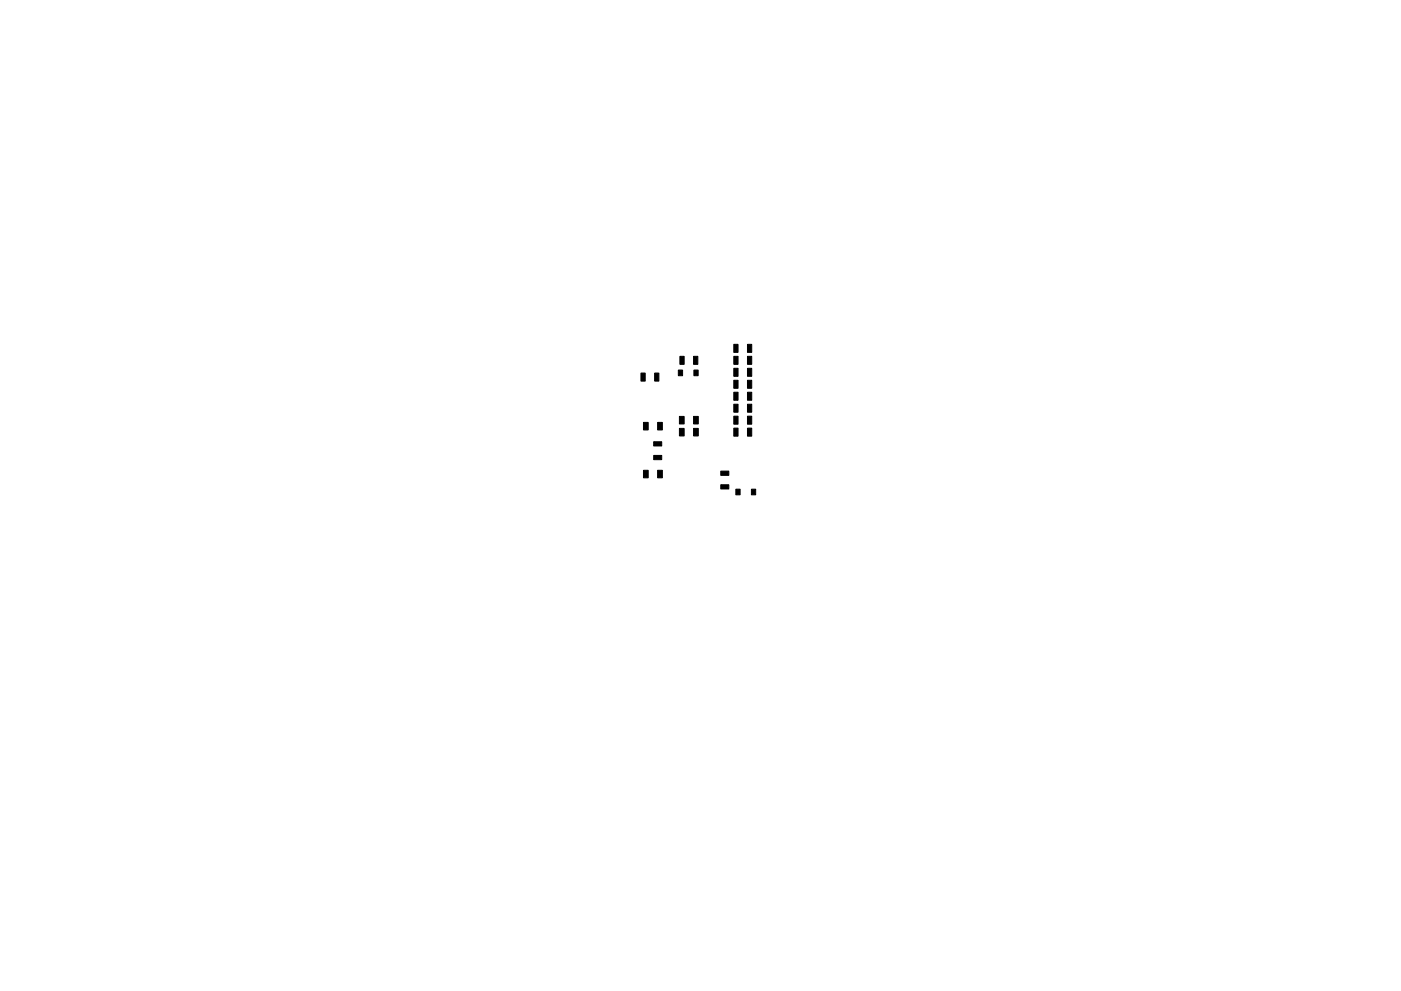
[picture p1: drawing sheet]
<svg xmlns="http://www.w3.org/2000/svg" width="297mm" height="210mm" viewBox="0 0 297 210" stroke-linecap="round" stroke-linejoin="round" font-family="sans-serif">
<g fill="#000" stroke="#000" stroke-width=".21">
<path d="M135.9 79.2h.9v1.7h-.9zM138.8 79.2h.9v1.7h-.9zM143.8 78.5h.9v1.2h-.9zM144.2 75.6h.9v1.7h-.9zM147.1 78.5h.9v1.2h-.9zM147 75.6h.9v1.7h-.9zM155.6 73.1h.9v1.7h-.9zM155.6 75.6h.9v1.7h-.9zM155.6 78.1h.9v1.7h-.9zM158.5 73.1h.9v1.7h-.9zM158.5 75.6h.9v1.7h-.9zM158.5 78.1h.9v1.7h-.9z"/>
<path d="M136.4 89.6h1v1.6h-1zM138.6 93.7h1.7v.9h-1.7zM138.6 96.6h1.7v.9h-1.7zM139.4 89.6h1v1.6h-1zM144.1 88.3h1v1.6h-1zM144.1 90.9h1v1.6h-1zM147 88.3h1v1.6h-1zM147 90.9h1v1.6h-1zM152.8 99.9h1.7v.9h-1.7zM155.6 80.7h.9v1.7h-.9zM155.6 83.2h.9v1.7h-.9zM155.6 85.8h.9v1.7h-.9z"/>
<path d="M155.6 88.3h.9v1.7h-.9zM155.6 90.8h.9v1.7h-.9zM158.5 80.7h.9v1.7h-.9zM158.5 83.2h.9v1.7h-.9zM158.5 85.8h.9v1.7h-.9zM158.5 88.3h.9v1.7h-.9zM158.5 90.8h.9v1.7h-.9zM136.4 99.8h1v1.6h-1zM139.4 99.8h1v1.6h-1zM152.8 102.8h1.7v.9h-1.7zM156 103.8h.9v1.2h-.9zM159.3 103.8h.9v1.2h-.9z"/>
</g>
</svg>
